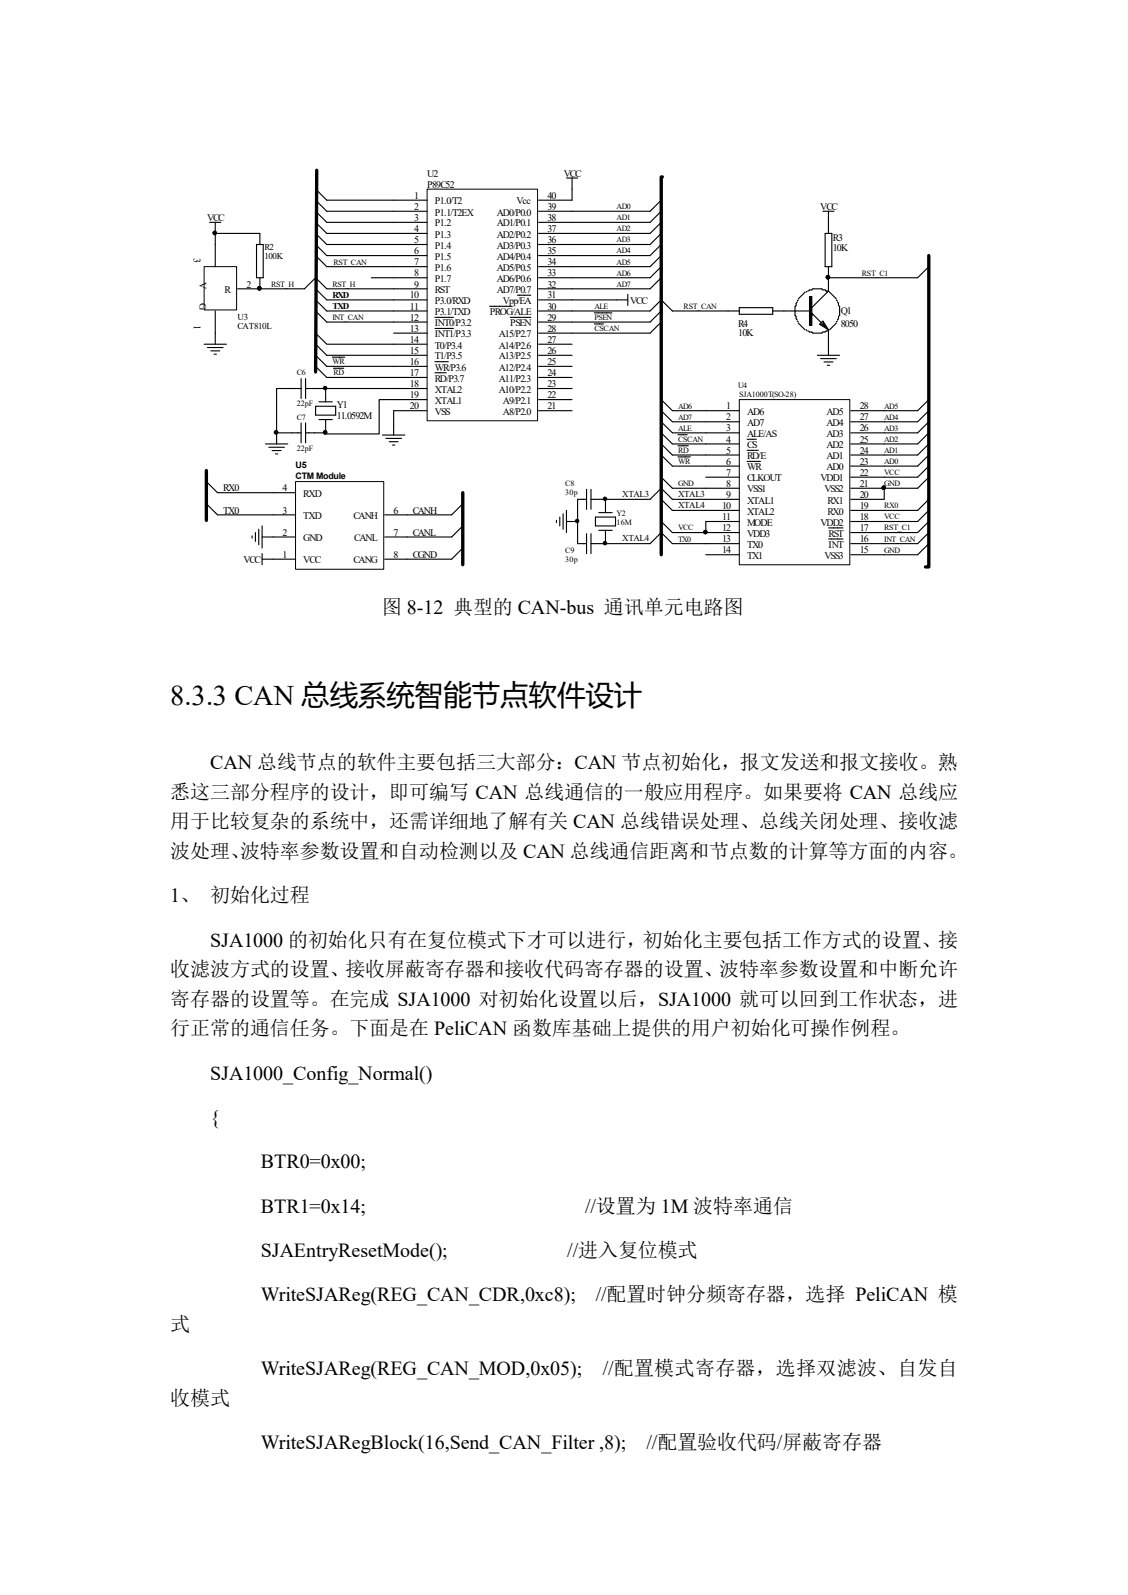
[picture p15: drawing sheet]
<svg xmlns="http://www.w3.org/2000/svg" width="210mm" height="297mm" viewBox="0 0 210 297" stroke-linecap="round" stroke-linejoin="round" font-family="sans-serif">
<defs><g id="words">
<text font-size="5.3" x="31.7" y="131.2">8.3.3 CAN 总线系统智能节点软件设计</text>
<g font-size="3.7">
<text x="71.1" y="114.4">图 8-12 典型的 CAN-bus 通讯单元电路图</text>
<text x="39.1" y="143.3">CAN 总线节点的软件主要包括三大部分：CAN 节点初始化，报文发送和报文接收。熟</text>
<text x="31.7" y="148.8">悉这三部分程序的设计，即可编写 CAN 总线通信的一般应用程序。如果要将 CAN 总线应</text>
<text x="31.7" y="154.3">用于比较复杂的系统中，还需详细地了解有关 CAN 总线错误处理、总线关闭处理、接收滤</text>
<text x="31.7" y="159.8">波处理、</text>
<text x="44.7" y="159.8">波特率参数设置和自动检测以及 CAN 总线通信距离和节点数的计算等方面的内容。</text>
<text x="31.7" y="168">1、 初始化过程</text>
<text x="39.1" y="176.3">SJA1000 的初始化只有在复位模式下才可以进行，初始化主要包括工作方式的设置、接</text>
<text x="31.7" y="181.8">收滤波方式的设置、接收屏蔽寄存器和接收代码寄存器的设置、波特率参数设置和中断允许</text>
<text x="31.7" y="187.3">寄存器的设置等。在完成 SJA1000 对初始化设置以后，SJA1000 就可以回到工作状态，进</text>
<text x="31.7" y="192.8">行正常的通信任务。下面是在 PeliCAN 函数库基础上提供的用户初始化可操作例程。</text>
<text x="39.1" y="201">SJA1000_Config_Normal()</text>
<text x="39.1" y="209.3">{</text>
<text x="48.6" y="217.6">BTR0=0x00;</text>
<text x="48.6" y="225.8">BTR1=0x14;</text>
<text x="108.9" y="225.8">//设置为 1M 波特率通信</text>
<text x="48.6" y="234.1">SJAEntryResetMode();</text>
<text x="105.6" y="234.1">//进入复位模式</text>
<text x="48.6" y="242.3">WriteSJAReg(REG_CAN_CDR,0xc8);</text>
<text x="110.9" y="242.3">//配置时钟分频寄存器，选择 PeliCAN 模</text>
<text x="31.7" y="247.8">式</text>
<text x="48.6" y="256.1">WriteSJAReg(REG_CAN_MOD,0x05);</text>
<text x="112.2" y="256.1">//配置模式寄存器，选择双滤波、自发自</text>
<text x="31.7" y="261.6">收模式</text>
<text x="48.6" y="269.8">WriteSJARegBlock(16,Send_CAN_Filter ,8);</text>
<text x="120.4" y="269.8">//配置验收代码/屏蔽寄存器</text>
</g>
<g font-size="1.9">
<text x="79.5" y="32.9">U2</text>
<text x="79.5" y="35">P89C52</text>
<text x="105" y="32.9">VCC</text>
<text x="38.6" y="41.1">VCC</text>
<text x="77.1" y="37">1</text>
<text x="77.1" y="39.1">2</text>
<text x="77.1" y="41.1">3</text>
<text x="81" y="38.1">P1.0/T2</text>
<text x="81" y="40.1">P1.1/T2EX</text>
<text x="92.5" y="40.1">AD0/P0.0</text>
<text x="96.1" y="38.1">Vcc</text>
<text x="101.9" y="41.1">38</text>
<text x="101.9" y="39.1">39</text>
<text x="101.9" y="37">40</text>
<text x="152.7" y="39.1">VCC</text>
<text x="77.1" y="43.2">4</text>
<text x="77.1" y="45.3">5</text>
<text x="77.1" y="47.3">6</text>
<text x="81" y="42.2">P1.2</text>
<text x="81" y="44.2">P1.3</text>
<text x="81" y="46.3">P1.4</text>
<text x="92.5" y="46.3">AD3/P0.3</text>
<text x="92.5" y="44.2">AD2/P0.2</text>
<text x="92.5" y="42.2">AD1/P0.1</text>
<text x="101.9" y="47.3">35</text>
<text x="101.9" y="45.3">36</text>
<text x="101.9" y="43.2">37</text>
<text x="155.1" y="44.9">R3</text>
<text x="155.1" y="46.7">10K</text>
<text x="36.1" y="48" transform="rotate(90 36.1 48)">3</text>
<text x="37.1" y="52.5" transform="rotate(90 37.1 52.5)">V</text>
<text x="45.9" y="53.6">2</text>
<text x="77.1" y="49.4">7</text>
<text x="77.1" y="51.5">8</text>
<text x="77.1" y="53.6">9</text>
<text x="81" y="48.4">P1.5</text>
<text x="81" y="50.4">P1.6</text>
<text x="81" y="52.5">P1.7</text>
<text x="92.5" y="52.5">AD6/P0.6</text>
<text x="92.5" y="50.4">AD5/P0.5</text>
<text x="92.5" y="48.4">AD4/P0.4</text>
<text x="101.9" y="53.6">32</text>
<text x="101.9" y="51.5">33</text>
<text x="101.9" y="49.4">34</text>
<text x="37.1" y="56.5" transform="rotate(90 37.1 56.5)">G</text>
<text x="41.8" y="54.6">R</text>
<text x="76.3" y="55.6">10</text>
<text x="76.3" y="57.7">11</text>
<text x="76.3" y="59.7">12</text>
<text x="81" y="54.6">RST</text>
<text x="81" y="56.6">P3.0/RXD</text>
<text x="81" y="58.7">P3.1/TXD</text>
<text x="91.2" y="58.7">PROG/ALE</text>
<text x="92.5" y="54.6">AD7/P0.7</text>
<text x="93.6" y="56.6">Vpp/EA</text>
<text x="101.9" y="59.7">29</text>
<text x="101.9" y="57.7">30</text>
<text x="101.9" y="55.6">31</text>
<text x="117.3" y="56.6">VCC</text>
<text x="156.5" y="58.5">Q1</text>
<text x="36.1" y="60.5" transform="rotate(90 36.1 60.5)">1</text>
<text x="76.3" y="61.8">13</text>
<text x="76.3" y="63.8">14</text>
<text x="76.3" y="65.9">15</text>
<text x="81" y="60.7">INT0/P3.2</text>
<text x="81" y="62.8">INT1/P3.3</text>
<text x="81" y="64.9">T0/P3.4</text>
<text x="92.9" y="64.9">A14/P2.6</text>
<text x="92.9" y="62.8">A15/P2.7</text>
<text x="95" y="60.7">PSEN</text>
<text x="101.9" y="65.9">26</text>
<text x="101.9" y="63.8">27</text>
<text x="101.9" y="61.8">28</text>
<text x="137.4" y="61">R4</text>
<text x="137.4" y="62.6">10K</text>
<text x="156.5" y="61">8050</text>
<text x="76.3" y="68">16</text>
<text x="76.3" y="70">17</text>
<text x="81" y="66.9">T1/P3.5</text>
<text x="81" y="69">WR/P3.6</text>
<text x="81" y="71.1">RD/P3.7</text>
<text x="92.9" y="71.1">A11/P2.3</text>
<text x="92.9" y="69">A12/P2.4</text>
<text x="92.9" y="66.9">A13/P2.5</text>
<text x="101.9" y="70">24</text>
<text x="101.9" y="68">25</text>
<text x="62.7" y="76">Y1</text>
<text x="76.3" y="72.1">18</text>
<text x="76.3" y="74.2">19</text>
<text x="76.3" y="76.2">20</text>
<text x="81" y="73.2">XTAL2</text>
<text x="81" y="75.2">XTAL1</text>
<text x="81" y="77.3">VSS</text>
<text x="92.9" y="73.2">A10/P2.2</text>
<text x="93.6" y="77.3">A8/P2.0</text>
<text x="93.6" y="75.2">A9/P2.1</text>
<text x="101.9" y="76.2">21</text>
<text x="101.9" y="74.2">22</text>
<text x="101.9" y="72.1">23</text>
<text x="135.2" y="76.2">1</text>
<text x="139.1" y="77.3">AD6</text>
<text x="153.9" y="77.3">AD5</text>
<text x="160.1" y="76.2">28</text>
<text x="62.7" y="78.1">11.0592M</text>
<text x="135.2" y="78.3">2</text>
<text x="135.2" y="80.4">3</text>
<text x="135.2" y="82.4">4</text>
<text x="139.1" y="79.3">AD7</text>
<text x="139.1" y="81.4">ALE/AS</text>
<text x="139.1" y="83.4">CS</text>
<text x="153.9" y="83.4">AD2</text>
<text x="153.9" y="81.4">AD3</text>
<text x="153.9" y="79.3">AD4</text>
<text x="160.1" y="82.4">25</text>
<text x="160.1" y="80.4">26</text>
<text x="160.1" y="78.3">27</text>
<text x="135.2" y="84.5">5</text>
<text x="135.2" y="86.5">6</text>
<text x="135.2" y="88.6">7</text>
<text x="139.1" y="85.5">RD/E</text>
<text x="139.1" y="87.6">WR</text>
<text x="139.1" y="89.6">CLKOUT</text>
<text x="152.7" y="89.6">VDD1</text>
<text x="153.9" y="87.6">AD0</text>
<text x="153.9" y="85.5">AD1</text>
<text x="160.1" y="88.6">22</text>
<text x="160.1" y="86.5">23</text>
<text x="160.1" y="84.5">24</text>
<text x="41.5" y="91.5">RX0</text>
<text x="41.5" y="95.6">TX0</text>
<text x="52.6" y="95.6">3</text>
<text x="52.6" y="91.5">4</text>
<text x="56.5" y="92.5">RXD</text>
<text x="73.3" y="95.6">6</text>
<text x="76.8" y="95.6">CANH</text>
<text x="134.5" y="94.8">10</text>
<text x="135.2" y="90.7">8</text>
<text x="135.2" y="92.8">9</text>
<text x="139.1" y="91.7">VSS1</text>
<text x="139.1" y="93.8">XTAL1</text>
<text x="139.1" y="95.8">XTAL2</text>
<text x="153.5" y="91.7">VSS2</text>
<text x="154.1" y="95.8">RX0</text>
<text x="154.1" y="93.8">RX1</text>
<text x="160.1" y="94.8">19</text>
<text x="160.1" y="92.8">20</text>
<text x="160.1" y="90.7">21</text>
<text x="52.6" y="99.7">2</text>
<text x="56.5" y="100.8">GND</text>
<text x="56.5" y="96.6">TXD</text>
<text x="65.8" y="96.6">CANH</text>
<text x="66" y="100.8">CANL</text>
<text x="73.3" y="99.7">7</text>
<text x="76.8" y="99.7">CANL</text>
<text x="134.5" y="96.9">11</text>
<text x="134.5" y="98.9">12</text>
<text x="134.5" y="101">13</text>
<text x="139.1" y="97.9">MODE</text>
<text x="139.1" y="100">VDD3</text>
<text x="152.7" y="97.9">VDD2</text>
<text x="154.3" y="100">RST</text>
<text x="160.1" y="101">16</text>
<text x="160.1" y="98.9">17</text>
<text x="160.1" y="96.9">18</text>
<text x="45.3" y="104.9">VCC</text>
<text x="52.6" y="103.9">1</text>
<text x="56.5" y="104.9">VCC</text>
<text x="65.8" y="104.9">CANG</text>
<text x="73.3" y="103.9">8</text>
<text x="76.8" y="103.9">CGND</text>
<text x="134.5" y="103">14</text>
<text x="139.1" y="102">TX0</text>
<text x="139.1" y="104.1">TX1</text>
<text x="153.5" y="104.1">VSS3</text>
<text x="154.3" y="102">INT</text>
<text x="160.1" y="103">15</text>
</g>
<g font-size="1.7">
<text x="49.2" y="46.5">R2</text>
<text x="49.2" y="48.2">100K</text>
<text x="44.2" y="59.5">U3</text>
<text x="61.9" y="57.5">TXD</text>
<text x="61.9" y="55.4">RXD</text>
<text x="44.2" y="61.2">CAT810L</text>
<text x="55" y="87.2">U5</text>
<text x="55" y="89.3">CTM Module</text>
<text x="115.9" y="92.5">XTAL3</text>
<text x="126.2" y="92.5">XTAL3</text>
<text x="126.2" y="94.6">XTAL4</text>
<text x="115.9" y="100.8">XTAL4</text>
</g>
<g font-size="1.5">
<text x="114.8" y="38.9">AD0</text>
<text x="114.8" y="41">AD1</text>
<text x="114.8" y="43.1">AD2</text>
<text x="114.8" y="45.1">AD3</text>
<text x="114.8" y="47.2">AD4</text>
<text x="50.5" y="53.4">RST_H</text>
<text x="61.9" y="53.4">RST_H</text>
<text x="62.1" y="49.3">RST_CAN</text>
<text x="114.8" y="49.3">AD5</text>
<text x="114.8" y="51.3">AD6</text>
<text x="114.8" y="53.4">AD7</text>
<text x="160.5" y="51.3">RST_C1</text>
<text x="61.9" y="59.6">INT_CAN</text>
<text x="110.7" y="57.5">ALE</text>
<text x="110.7" y="59.6">PSEN</text>
<text x="127.3" y="57.5">RST_CAN</text>
<text x="110.7" y="61.6">CSCAN</text>
<text x="55.2" y="69.9">C6</text>
<text x="61.9" y="67.8">WR</text>
<text x="62.1" y="69.9">RD</text>
<text x="55.2" y="75.7">22pF</text>
<text x="126.2" y="76.1">AD6</text>
<text x="137.4" y="72.2">U4</text>
<text x="137.6" y="74">SJA1000T(SO-28)</text>
<text x="164.6" y="76.1">AD5</text>
<text x="55.2" y="78.1">C7</text>
<text x="55.2" y="83.9">22pF</text>
<text x="126.2" y="78.1">AD7</text>
<text x="126.2" y="80.2">ALE</text>
<text x="126.2" y="82.3">CSCAN</text>
<text x="164.6" y="82.3">AD2</text>
<text x="164.6" y="80.2">AD3</text>
<text x="164.6" y="78.1">AD4</text>
<text x="126.2" y="84.3">RD</text>
<text x="126.2" y="86.4">WR</text>
<text x="164.6" y="86.4">AD0</text>
<text x="164.6" y="84.3">AD1</text>
<text x="164.6" y="88.5">VCC</text>
<text x="105.2" y="90.5">C8</text>
<text x="105.2" y="92.2">30p</text>
<text x="126.2" y="90.5">GND</text>
<text x="164.6" y="90.5">GND</text>
<text x="164.6" y="94.7">RX0</text>
<text x="114.8" y="96.1">Y2</text>
<text x="114.8" y="97.7">16M</text>
<text x="126.2" y="100.8">TX0</text>
<text x="126.2" y="98.8">VCC</text>
<text x="164.6" y="96.7">VCC</text>
<text x="164.6" y="100.8">INT_CAN</text>
<text x="164.6" y="98.8">RST_C1</text>
<text x="105.2" y="102.9">C9</text>
<text x="105.2" y="104.6">30p</text>
<text x="164.6" y="102.9">GND</text>
</g>
</g></defs>
<path d="M137.6 74.4h20.6v30.8h-20.6z" fill-rule="evenodd" fill="#fff" stroke="#000" stroke-width=".19"/>
<g fill="none" stroke="#000" stroke-width=".21">
<path d="M105.5 33.2h2M106.5 33.2v2M153.2 39.3h2.1M154.2 39.3v4.2M56.7 53.8l2.1-2.1 2 2.1M58.8 57.9l2 2.1M114.8 55.8h2.1M116.9 54.8v2.1M121 57.9l2.1-2.1 2.1 2.1h12.4M123.1 45.5l-2.1 2.1M123.1 47.6l-2.1 2.1M123.1 49.7l-2.1 2"/>
<path d="M123.1 51.7l-2.1 2.1M123.1 60l-2.1 2M137.6 57.3h6.3v1.2h-6.3zM143.9 57.9h7.2M148.4 56.3l-.2 .2v.4l-.2 .2v1.6l.2 .2v.5l.2 .2M148.4 59.8l.2 .2M148.6 55.8l-.2 .3M149.9 54.4l-1.3 1.2M150.3 54.2l-.2 .2M150.5 54.2l.8-.4h1.7l.2 .2h.4l.4 .4M150.7 55.8h.4M150.7 58.5h.6l-.2 .2h-.4"/>
<path d="M150.7 58.3h.4l3.1 3.1M150.7 55.2h.4v5.4h-.4zM150.7 60h.4M150.7 59.8h.4M150.7 59.6h.4M150.7 59.4h.4M150.7 59.1h.4M150.7 58.9h.4M150.7 58.1h.4M150.7 57.7h.4M150.7 57.5h.4M150.7 57.1h.4"/>
<path d="M150.7 56.7h.4M150.7 56.5h.4M150.7 56.3h.4M150.7 56.1h.4M150.7 55.6h.4M150.7 55.4h.4M150.9 55.2v5.4M153.2 60l.4 .8-.8-.4M153.6 43.5h1.3v6.2h-1.3zM153.8 54.2h.4M154.2 54.2l-3.1 3.1h-.4M154.2 54.2l1.5 1.4"/>
<path d="M154.2 49.7v4.5M155.7 55.8l.2 .3M155.9 59.8l-.2 .2M155.9 56.3l.2 .2v.4l.2 .2v1.6l-.2 .2v.5l-.2 .2M172.9 49.7l-2 2h-16.7M54.4 72.4h1.7M56.1 70.5v3.7M56.1 78.7v3.8M56.9 72.4h1.7M56.9 70.5v3.7M56.9 78.7v3.8M58.8 66.2l2 2"/>
<path d="M58.8 68.2l2 2.1M58.8 75.7h3.7v1.6h-3.7zM59.4 78.1h2.5M59.4 74.8h2.5M60.6 72.4v2.4M60.6 78.1v2.5M61.9 66.5h2.3M62.1 68.6h1.9M110.7 60.3h1.7M123.1 74.4l2.1 2.1h12.4M123.1 76.5l2.1 2h12.4M123.1 78.5l2.1 2.1h12.4"/>
<path d="M148.6 60.2l1.3 1.2M150.1 61.4l.2 .2M150.5 61.6l.8 .4h1.7l.2-.2 1-.2M150.7 60.4h.4M150.7 60.2h.4M152.2 66.2h4.1M152.6 60.4l.6-.6 1 1.6zM152.8 66.8h2.9M153.4 67.4h1.7M154 68h.5M154.2 61.4v4.8M155.7 60.2l-1.2 1.2"/>
<path d="M172.9 74.4l-2 2.1h-12.5M172.9 76.5l-2 2h-12.5M172.9 78.5l-2 2.1h-12.5M40.5 91.7h10.4M40.5 95.9h10.4M46.9 99.8v.4M47.6 99.2v1.6M48.2 98.6v2.8M48.8 97.9v4.2M48.8 100h2.1M49.4 82.7h4.2M50 83.3h3"/>
<path d="M50.7 83.9h1.6M51.3 84.5h.4M51.5 80.6v2.1M54.4 80.6h1.7M56.9 80.6h1.7M75.8 100h8.3M75.8 95.9h8.3M103.6 96.9v.4M104.2 96.3v1.6M104.8 95.7v2.9M105.5 97.1h2M105.5 95v4.2"/>
<path d="M109.2 93h-1.7v8.2h1.7M109.2 91.1v3.7M109.2 99.4v3.7M110 93h11l2.1-2.1 2.1 2.1h12.4M110 91.1v3.7M110 99.4v3.7M110.9 96.3h3.7v1.6h-3.7zM111.5 95.5h2.5M111.5 98.8h2.5M112.7 93v2.5M112.7 98.8v2.4M123.1 80.6l2.1 2.1h12.4"/>
<path d="M123.1 82.7l2.1 2h12.4M123.1 84.7l2.1 2.1h12.4M123.1 88.9l2.1 2h12.4M123.1 93l2.1 2h12.4M123.1 97.1l2.1 2.1M126.2 83h1.9M126.2 85.1h2.3M126.2 81h1.7M131.4 88.9h6.2M131.4 97.1h6.2M131.4 99.2h6.2M139.1 81.8h1.7"/>
<path d="M139.1 83.9h2.1M139.1 85.9h2.5M154.3 98.3h2.6M158.4 90.9h6.2M158.4 93h6.2M172.9 80.6l-2 2.1h-12.5M172.9 82.7l-2 2h-12.5M172.9 84.7l-2 2.1h-12.5M172.9 86.8l-2 2.1h-12.5M172.9 93l-2 2h-12.5M172.9 95l-2 2.1h-12.5M172.9 97.1l-2 2.1h-12.5"/>
<path d="M172.9 99.2l-2 2h-12.5M172.9 88.9l-2 2M48.8 103.1v2.1M48.8 104.1h2.1M75.8 104.1h8.3M110 101.2h11l2.1-2 2.1 2h12.4M131.4 103.3h6.2M154.3 100.4h2.6M172.9 101.2l-2 2.1h-12.5"/>
</g>
<g fill="#000" stroke="#000" stroke-width=".19">
<circle cx="154.1" cy="51.6" r=".32"/>
<circle cx="60.5" cy="72.3" r=".32"/>
<circle cx="51.4" cy="80.5" r=".32"/>
<circle cx="60.5" cy="80.5" r=".32"/>
<circle cx="107.4" cy="97" r=".32"/>
<circle cx="112.6" cy="92.9" r=".32"/>
<circle cx="131.3" cy="99.1" r=".32"/>
<circle cx="164.5" cy="90.8" r=".32"/>
<circle cx="112.6" cy="101.1" r=".32"/>
</g>
<path d="M59 31.7l-.2 37.6M123.3 32.9h-.2v70.4M172.9 47.6v58h-.6" fill="none" stroke="#000" stroke-width=".62"/>
<path d="M55 89.7h16.4v16.3h-16.4z" fill-rule="evenodd" fill="#fff" stroke="#000" stroke-width=".19"/>
<path d="M38.4 89.7l2.1 2M38.4 93.8l2.1 2.1M50.9 100h4.1M50.9 95.9h4.1M50.9 91.7h4.1M71.6 100h4.2M71.6 95.9h4.2M86.2 93.8l-2.1 2.1M86.2 97.9l-2.1 2.1M50.9 104.1h4.1M71.6 104.1h4.2M86.2 102.1l-2.1 2" fill="none" stroke="#000" stroke-width=".21"/>
<path d="M38.4 87.6v9.3M86.2 91.7v13.5" fill="none" stroke="#000" stroke-width=".62"/>
<path d="M79.5 35.2h20.6v43.2h-20.6z" fill-rule="evenodd" fill="#fff" stroke="#000" stroke-width=".19"/>
<g fill="none" stroke="#000" stroke-width=".21">
<path d="M58.8 35.2l2 2.1h18.7M58.8 37.3l2 2h18.7M58.8 39.3l2 2.1h18.7M106.5 35.2v2.1h-6.2M123.1 37.3l-2.1 2h-20.7M123.1 39.3l-2.1 2.1h-20.7M39 41.4h2.1M40.1 41.4v2.1M47.8 45.5h1.2v6.2h-1.2zM48.4 43.5v2M48.4 51.7v2.1M58.8 41.4l2 2.1h18.7"/>
<path d="M58.8 43.5l2 2h18.7M58.8 45.5l2 2.1h18.7M58.8 47.6l2 2.1h18.7M58.8 53.8l2 2h18.7M58.8 55.8l2 2.1h18.7M69.1 51.7h10.4M73.3 53.8h6.2M73.3 60h6.2M81 59.1h3.4M91.2 57h4.2M95 59.1h3.8M96.3 55h2.5"/>
<path d="M100.3 47.6h6.2M100.3 49.7h6.2M100.3 51.7h6.2M100.3 53.8h6.2M100.3 55.8h14.5M100.3 57.9h20.7M110.7 58.3h3.2M123.1 41.4l-2.1 2.1h-20.7M123.1 43.5l-2.1 2h-20.7M123.1 57.9l-2.1 2.1h-20.7M38 64.1h4.2M38.6 64.7h2.9"/>
<path d="M39.3 65.3h1.6M39.9 66h.4M40.1 62v2.1M58.8 64.1l2 2.1h18.7M60.8 68.2h18.7M60.8 70.3h18.7M73.3 62h6.2M73.3 64.1h6.2M73.3 72.4h6.2M73.3 74.4h6.2M73.3 76.5h6.2M81 61.2h3.4"/>
<path d="M81 67.4h2.5M81 69.4h2.1M100.3 62h6.2M100.3 64.1h6.2M100.3 66.2h6.2M100.3 68.2h6.2M100.3 70.3h6.2M100.3 72.4h6.2M100.3 74.4h6.2M100.3 76.5h6.2"/>
</g>
<g fill="#000" stroke="#000" stroke-width=".19">
<circle cx="40" cy="43.4" r=".32"/>
<circle cx="48.3" cy="53.7" r=".32"/>
</g>
<path d="M38 49.7h6.1v8h-6.1z" fill-rule="evenodd" fill="#fff" stroke="#000" stroke-width=".19"/>
<g fill="none" stroke="#000" stroke-width=".21">
<path d="M40.1 57.9v4.1M44.2 53.8h12.5M48.4 43.5h-8.3v6.2M60.8 53.8h12.5M60.8 60h12.5M106.5 53.8h14.5M106.5 47.6h14.5M106.5 49.7h14.5M106.5 51.7h14.5M54.4 72.4h-2.9v8.2h2.9M58.6 72.4h14.7M58.8 62l2 2.1h12.5"/>
<path d="M73.3 74.4h-2.7v6.4h-10v-.2h-2M73.3 76.5v4.5M106.5 62h14.5M71.2 81h4.2M71.8 81.6h2.9M72.5 82.3h1.6M73.1 82.9h.4M131.4 97.1v2.1h-6.2M170.9 90.9h-6.3v2.1"/>
</g>
<g fill="#000" stroke="#000" stroke-width=".19">
<circle cx="40" cy="43.4" r=".32"/>
<circle cx="48.3" cy="53.7" r=".32"/>
<circle cx="51.4" cy="80.5" r=".32"/>
<circle cx="60.5" cy="80.5" r=".32"/>
<circle cx="131.3" cy="99.1" r=".32"/>
<circle cx="164.5" cy="90.8" r=".32"/>
</g>
<use href="#words"/>
</svg>
